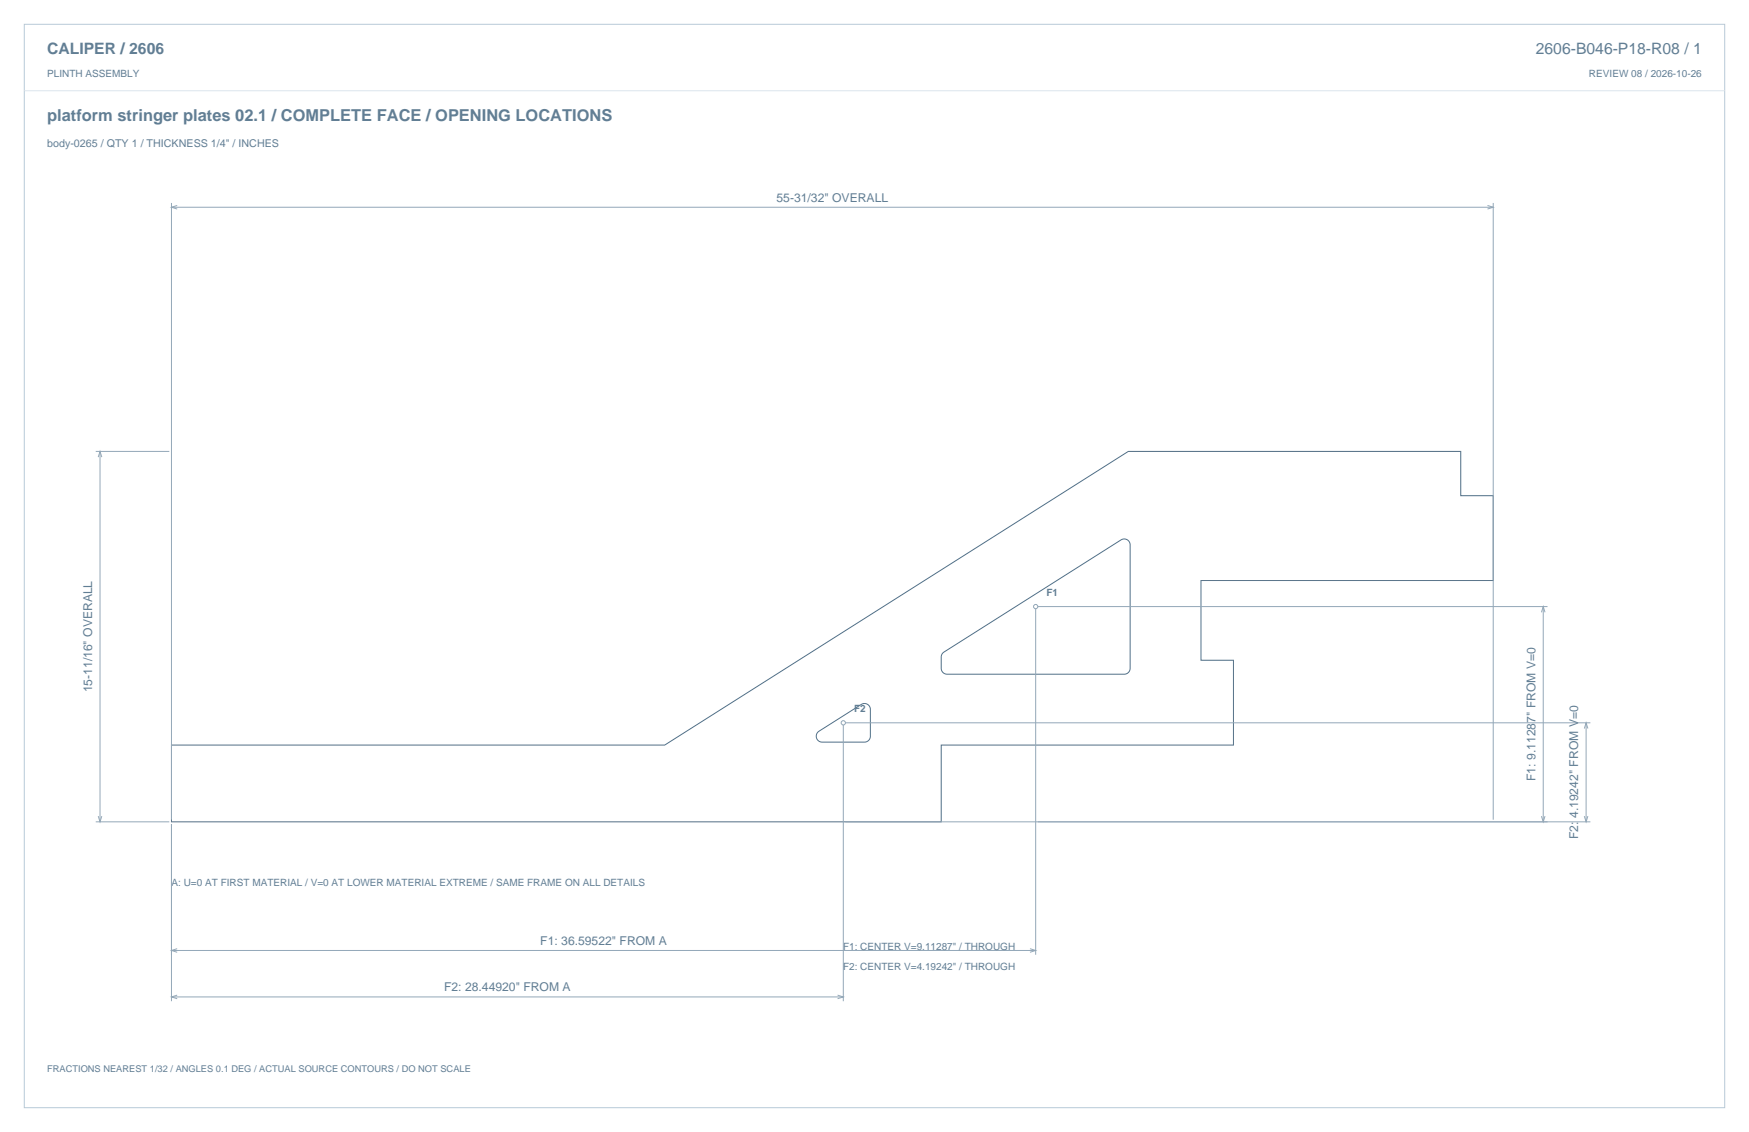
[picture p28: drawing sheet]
<svg xmlns="http://www.w3.org/2000/svg" width="864mm" height="559mm" viewBox="0 0 864 559" stroke-linecap="round" stroke-linejoin="round" font-family="sans-serif">
<defs><g id="words">
<text font-size="8.1" fill="#617e94" x="23" y="60">platform stringer plates 02.1 / COMPLETE FACE / OPENING LOCATIONS</text>
<g font-size="7.8" fill="#617e94">
<text x="23" y="27">CALIPER / 2606</text>
<text x="758" y="27">2606-B046-P18-R08 / 1</text>
</g>
<g font-size="6" fill="#617e94">
<text x="383" y="99">55-31/32&quot; OVERALL</text>
<text x="46" y="342" transform="rotate(-90 46 342)">15-11/16&quot; OVERALL</text>
<text x="758" y="386" transform="rotate(-90 758 386)">F1: 9.11287&quot; FROM V=0</text>
<text x="779" y="414" transform="rotate(-90 779 414)">F2: 4.19242&quot; FROM V=0</text>
<text x="267" y="466">F1: 36.59522&quot; FROM A</text>
<text x="219" y="489">F2: 28.44920&quot; FROM A</text>
</g>
<text font-size="5.3" fill="#617e94" x="23" y="72">body-0265 / QTY 1 / THICKNESS 1/4&quot; / INCHES</text>
<g font-size="4.9" fill="#617e94">
<text x="23" y="38">PLINTH ASSEMBLY</text>
<text x="785" y="38">REVIEW 08 / 2026-10-26</text>
<text x="517" y="294">F1</text>
<text x="422" y="352">F2</text>
<text x="85" y="437">A: U=0 AT FIRST MATERIAL / V=0 AT LOWER MATERIAL EXTREME / SAME FRAME ON ALL DETAILS</text>
<text x="416" y="469">F1: CENTER V=9.11287&quot; / THROUGH</text>
<text x="416" y="479">F2: CENTER V=4.19242&quot; / THROUGH</text>
</g>
<text font-size="4.6" fill="#617e94" x="23" y="529">FRACTIONS NEAREST 1/32 / ANGLES 0.1 DEG / ACTUAL SOURCE CONTOURS / DO NOT SCALE</text>
</g></defs>
<path d="M12 12h840v535h-840z" fill="none" stroke="#b8cad8" stroke-width=".49"/>
<path d="M12 45h840" fill="none" stroke="#dbe5ed" stroke-width=".49"/>
<path d="M466 322l88-56h2l2 1v63l-1 2-2 1h-88l-1-1-1-2v-6zM85 368h243l229-145h164v22h16v42h-144v39h16v42h-144v38h-380zM404 361l22-13 2-1 1 2 1 15-2 2h-23h-1l-1-2v-1z" fill="none" stroke="#536f85" stroke-width=".49"/>
<g fill="none" stroke="#93a8b9" stroke-width=".49">
<path d="M85 100v305M85 102h652M87 101l-2 1 2 1M734 101l3 1-3 1M737 100v305M47 223h37M49 226v-3l1 3M49 223v183M512 299h252M762 299v107M511 300v171M761 302l1-3 1 3"/>
<path d="M416 358v136M417 357h368M782 360l1-3 1 3M783 357v49M47 406h37M49 403v3l1-3M85 407v87M417 406h368M761 403l1 3 1-3M782 403l1 3 1-3M85 469h426M87 468l-2 1 2 1"/>
<path d="M509 468l2 1-2 1M85 492h331M87 491l-2 1 2 1M414 491l2 1-2 1"/>
<circle cx="511" cy="299" r="1.1"/>
<circle cx="416" cy="357" r="1.1"/>
</g>
<use href="#words"/>
</svg>
